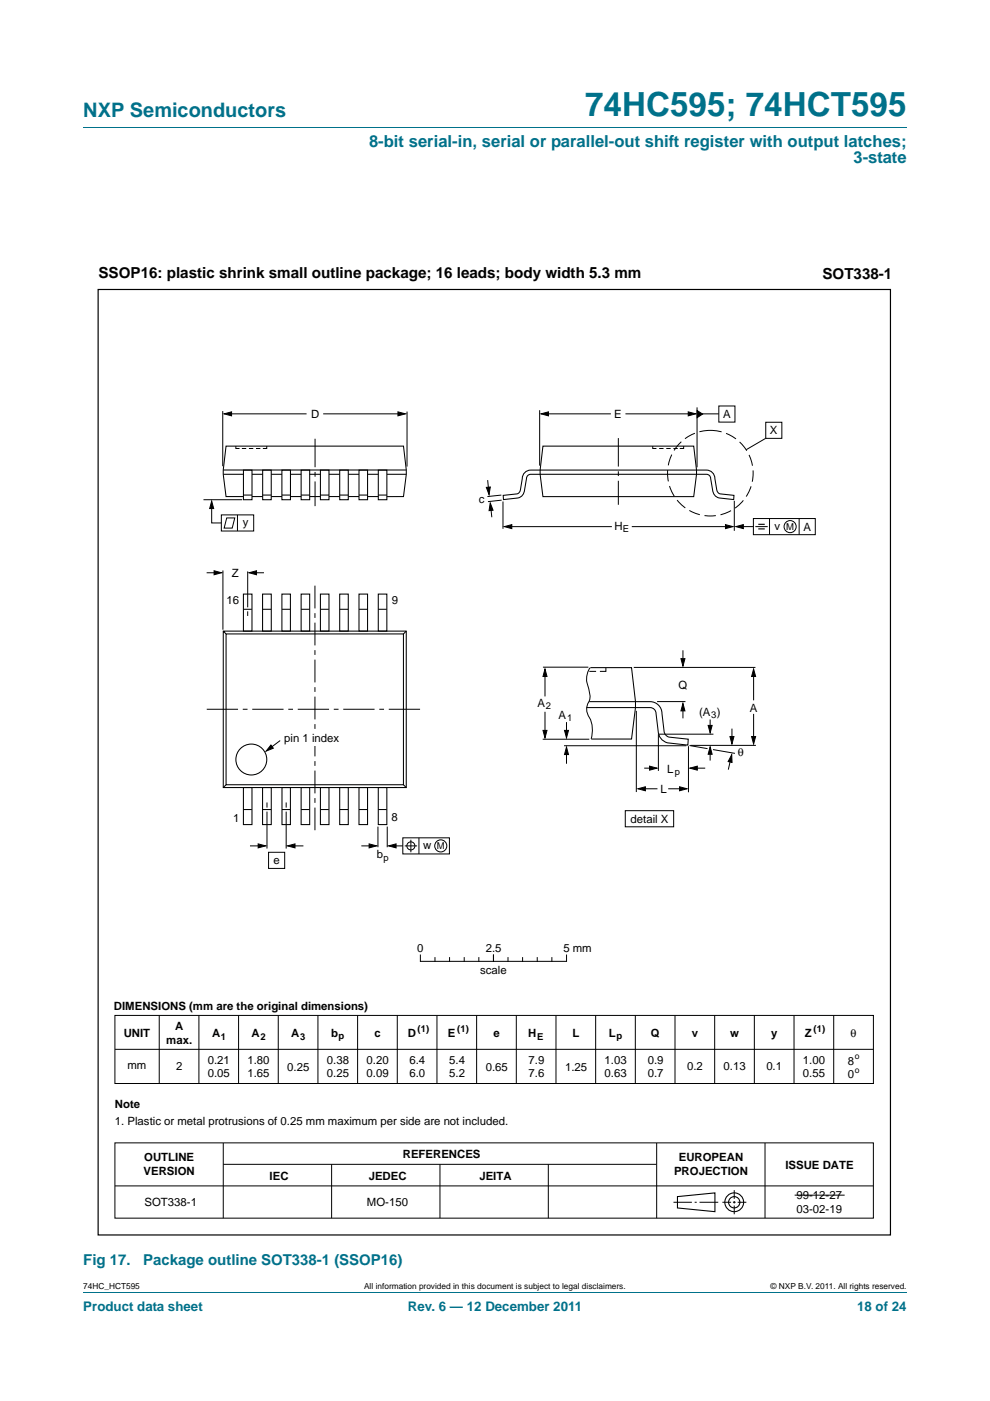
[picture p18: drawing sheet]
<svg xmlns="http://www.w3.org/2000/svg" width="210mm" height="297mm" viewBox="0 0 210 297" stroke-linecap="round" stroke-linejoin="round" font-family="sans-serif">
<defs><g id="words">
<text font-size="7" fill="#00718a" x="124.1" y="24.6">74HC595; 74HCT595</text>
<text font-size="4.2" fill="#00718a" x="17.7" y="24.9">NXP Semiconductors</text>
<g font-size="3.5" fill="#00718a">
<text x="78.3" y="31.1">8-bit serial-in, serial or parallel-out shift register with output latches;</text>
<text x="181" y="34.6">3-state</text>
</g>
<g font-size="3.2">
<text x="20.9" y="59">SSOP16: plastic shrink small outline package; 16 leads; body width 5.3 mm</text>
<text x="174.4" y="59.1">SOT338-1</text>
</g>
<g font-size="3.2" fill="#00718a">
<text x="17.7" y="268.3">Fig 17.</text>
<text x="30.4" y="268.3">Package outline SOT338-1 (SSOP16)</text>
</g>
<g font-size="2.8" fill="#00718a">
<text x="17.7" y="277.9">Product data sheet</text>
<text x="86.5" y="277.9">Rev. 6 — 12 December 2011</text>
<text x="181.8" y="277.9">18 of 24</text>
</g>
<g font-size="2.4">
<text x="66" y="88.6">D</text>
<text x="130.3" y="88.7">E</text>
<text x="153.4" y="88.7">A</text>
<text x="163.3" y="92.1">X</text>
<text x="101.6" y="106.8">c</text>
<text x="51.5" y="111.4">y</text>
<text x="130.3" y="112.3">H</text>
<text x="164.3" y="112.4">v</text>
<text x="170.4" y="112.5">A</text>
<text x="49.2" y="122.3">Z</text>
<text x="48.1" y="128.1">16</text>
<text x="83.1" y="128">9</text>
<text x="114" y="149.8">A</text>
<text x="143.9" y="146.1">Q</text>
<text x="118.5" y="152.4">A</text>
<text x="148.3" y="151.8">(A )</text>
<text x="159" y="150.9">A</text>
<text x="60.3" y="157.4">pin 1 index</text>
<text x="156.5" y="160.3">θ</text>
<text x="141.5" y="163.9">L</text>
<text x="140.1" y="168.1">L</text>
<text x="49.5" y="174.2">1</text>
<text x="83" y="174.1">8</text>
<text x="133.7" y="174.5">detail X</text>
<text x="58" y="183.1">e</text>
<text x="79.9" y="182">b</text>
<text x="89.7" y="180.1">w</text>
<text x="88.5" y="201.8">0</text>
<text x="103" y="201.8">2.5</text>
<text x="119.5" y="201.8">5 mm</text>
<text x="101.9" y="206.5">scale</text>
<text x="24.2" y="214.1">DIMENSIONS (mm are the original dimensions)</text>
<text x="26.2" y="219.8">UNIT</text>
<text x="35.3" y="221.3">max.</text>
<text x="37.1" y="218.3">A</text>
<text x="45" y="219.8">A</text>
<text x="53.4" y="219.8">A</text>
<text x="61.8" y="219.8">A</text>
<text x="70.2" y="219.8">b</text>
<text x="79.4" y="219.8">c</text>
<text x="86.5" y="219.8">D</text>
<text x="95" y="219.8">E</text>
<text x="104.6" y="219.8">e</text>
<text x="112.1" y="219.8">H</text>
<text x="121.4" y="219.8">L</text>
<text x="129.2" y="219.8">L</text>
<text x="138" y="219.8">Q</text>
<text x="146.7" y="219.8">v</text>
<text x="154.9" y="219.8">w</text>
<text x="163.5" y="219.8">y</text>
<text x="170.7" y="219.8">Z</text>
<text x="180.4" y="219.8">θ</text>
<text x="27" y="226.8">mm</text>
<text x="37.4" y="226.9">2</text>
<text x="44.1" y="225.5">0.21</text>
<text x="52.5" y="225.5">1.80</text>
<text x="60.9" y="227">0.25</text>
<text x="69.3" y="225.5">0.38</text>
<text x="77.8" y="225.5">0.20</text>
<text x="86.8" y="225.5">6.4</text>
<text x="95.3" y="225.5">5.4</text>
<text x="103" y="227">0.65</text>
<text x="112.1" y="225.5">7.9</text>
<text x="119.8" y="227">1.25</text>
<text x="128.2" y="225.5">1.03</text>
<text x="137.4" y="225.5">0.9</text>
<text x="145.7" y="227">0.2</text>
<text x="153.5" y="227">0.13</text>
<text x="162.5" y="227">0.1</text>
<text x="170.3" y="225.5">1.00</text>
<text x="179.8" y="225.7">8</text>
<text x="44.1" y="228.4">0.05</text>
<text x="52.5" y="228.4">1.65</text>
<text x="69.3" y="228.4">0.25</text>
<text x="77.8" y="228.4">0.09</text>
<text x="86.8" y="228.4">6.0</text>
<text x="95.3" y="228.4">5.2</text>
<text x="112.1" y="228.4">7.6</text>
<text x="128.2" y="228.4">0.63</text>
<text x="137.4" y="228.4">0.7</text>
<text x="170.3" y="228.4">0.55</text>
<text x="179.8" y="228.6">0</text>
<text x="24.4" y="235">Note</text>
<text x="24.4" y="238.6">1. Plastic or metal protrusions of 0.25 mm maximum per side are not included.</text>
<text x="85.4" y="245.6">REFERENCES</text>
<text x="30.5" y="249.2">VERSION</text>
<text x="30.6" y="246.3">OUTLINE</text>
<text x="57.2" y="250.1">IEC</text>
<text x="78.2" y="250.1">JEDEC</text>
<text x="101.7" y="250.1">JEITA</text>
<text x="143" y="249.2">PROJECTION</text>
<text x="144" y="246.3">EUROPEAN</text>
<text x="166.6" y="247.8">ISSUE DATE</text>
<text x="30.7" y="255.7">SOT338-1</text>
<text x="77.8" y="255.7">MO-150</text>
<text x="168.9" y="254.2">99-12-27</text>
<text x="168.9" y="257.2">03-02-19</text>
</g>
<g font-size="2">
<text x="132.1" y="112.7">E</text>
<text x="166.8" y="112.4">M</text>
<text x="115.8" y="150.3">2</text>
<text x="120.3" y="152.9">1</text>
<text x="150.8" y="152.3">3</text>
<text x="143.1" y="164.4">p</text>
<text x="81.4" y="182.4">p</text>
<text x="92.7" y="180.1">M</text>
<text x="46.8" y="220.6">1</text>
<text x="55.2" y="220.6">2</text>
<text x="63.6" y="220.6">3</text>
<text x="71.8" y="220.4">p</text>
<text x="88.6" y="218.9">(1)</text>
<text x="97" y="218.9">(1)</text>
<text x="113.9" y="220.6">E</text>
<text x="130.8" y="220.3">p</text>
<text x="172.6" y="218.9">(1)</text>
</g>
<g font-size="1.8">
<text x="181.3" y="224.5">o</text>
<text x="181.3" y="227.4">o</text>
<text x="17.7" y="273.3">74HC_HCT595</text>
<text x="77.2" y="273.3">All information provided in this document is subject to legal disclaimers.</text>
<text x="163.4" y="273.3">© NXP B.V. 2011. All rights reserved.</text>
</g>
</g></defs>
<path d="M17.7 27h174.6M17.7 273.9h174.6" fill="none" stroke="#00718a" stroke-width=".21"/>
<g fill="none" stroke="#000" stroke-width=".21">
<path d="M47.2 87.2v11.6M48.5 87.7h16.5M50 94.6v.5h.8M51.3 95.1h.9M52.8 95.1h.9M54.3 95.1h.9M56.6 94.6v.5h-.8M68.5 87.7h16.6M86.3 87.3v11.6M114.5 87v11.7M115.5 87.7h14.1M132.7 87.7h14.1"/>
<path d="M138.4 94.6v.5h.8M139.8 95.1h.9M141.3 95.1h.9M142.8 95.1h1M145 94.6v.5h-.8M147.8 86.4v12.7M148.4 87.7h4M152.5 86.1h3.4v3.4h-3.4zM162.4 89.5h3.4v3.4h-3.4zM162.4 92.9l-4.1 2.4M43.2 106h8.2M44.9 106.9v4h2"/>
<path d="M46.9 109.2h6.9v3.4h-6.9zM48.1 109.8h1.7l-.5 2.2h-1.8zM50.4 109.2v3.4M103.4 101.8l.3 2.5M104 107.2l.3 2.5M106.3 105l-2.9 .3M106.4 106l-2.9 .4M106.7 106.3v5.8M107.8 111.7h22M134 111.7h20.5M155.7 106.2v6.3M157 111.7h2.8"/>
<path d="M159.8 109.9h13.1v3.5h-13.1zM160.2 111.7h2.6M163.2 109.9v3.5M169.5 109.9v3.5M43.8 121.4h2.6M47.3 121v12.5M52.5 121.2v7.6M52.5 129.6v1M53.4 121.4h2.6M144.9 137.9v2.3M115.1 156.7h9.9M115.2 141.5h9.6"/>
<path d="M115.6 142.3v5.4M115.6 150.9v4.8M119.6 158.1h26M120.2 153.1v2.9M120.2 159.4v2.5M125 142.3h1.4M125.2 141.6a4.5 4.5 0 0 0-.3 4.6l.2 .6a3 3 0 0 1-.5 2.6 3.6 3.6 0 0 0 .7 3.3l.3 1.9-.2 2.1M128.5 141.6v.7h-1.3M134.4 141.5h25.8M135 150.7v17.2M139.4 148.8h6M139.6 155.7v7.8"/>
<path d="M139.7 155.7h11.6M144.9 149.8v2.5M146 158.2v9.8M146.2 158.1l3.9 .6M146.4 158h13.9M150.6 152.6v1.9M150.6 159.3v2M151.2 158.9l4.7 .8M155.2 154.5v2.5M159.8 142.7v5.8M159.8 151.4v5.4M53 179.3h2.6"/>
<path d="M56.6 170.1v1.1M56.6 172.1v7.8M60.7 170.1v1.1M60.7 172.1v7.8M61.8 179.3h2.6M76.6 179.3h2.6M80.2 175.3v4.3M82.1 175.3v4.3M83.3 179.3h2.1M85.4 177.6h9.9v3.5h-9.9zM85.8 179.3h2.7M87.1 178v2.7"/>
<path d="M88.9 177.6v3.5M132.6 171.9h10.3v3.4h-10.3zM136.1 167.2h3.4M136.6 162.9h1.8M141.7 167.2h3.2M147.2 162.9h2.4M155 160.6l-.5 2.6M57 180.7h3.4v3.4h-3.4zM24.4 215.3h160.9v14.4h-160.9zM33.8 215.3v14.4M42.2 215.3v14.4M50.6 215.3v14.4"/>
<path d="M59 215.3v14.4M67.4 215.3v14.4M75.8 215.3v14.4M84.3 215.2v14.5M92.7 215.3v14.4M101.1 215.3v14.4M109.5 215.3v14.4M117.9 215.3v14.4M126.3 215.3v14.4M134.8 215.3v14.4M143.2 215.3v14.4M151.6 215.3v14.4"/>
<path d="M160 215.2v14.5M168.4 215.3v14.4M176.8 215.3v14.4M24.4 222.5h160.8M24.4 242.3h160.8v16h-160.8zM24.4 251.4h160.8M47.4 242.3v16M47.4 246.9h91.8M70.3 246.9v11.4M93.3 246.9v11.4M116.3 246.9v11.4M139.3 242.3v16"/>
<path d="M142.8 254.9h4M147.3 254.9h.5M148.4 254.9h3.9M153.2 254.9h1.9M155.5 254.9h.5M155.7 252.3v1.9M155.7 254.6v.6M155.7 255.6v1.8M156.5 254.9h1.8M162.3 242.3v16M168.5 253.4h10.7"/>
<circle cx="167.6" cy="111.7" r="1.28"/>
<circle cx="87.1" cy="179.3" r=".86"/>
<circle cx="93.5" cy="179.3" r="1.28"/>
</g>
<g fill="none" stroke="#000" stroke-width=".23">
<path d="M143.7 253.7l7.9-.8v4l-7.9-.8z"/>
<circle cx="155.7" cy="254.9" r="1.99"/>
<circle cx="155.7" cy="254.9" r="1.2"/>
</g>
<g fill="#000" stroke="#000" stroke-width=".21">
<path d="M47.5 87.7l1.6-.4v.9zM84.4 87.3l1.6 .4-1.6 .5zM114.7 87.7l1.6-.4v.9zM146 87.3l1.6 .4-1.6 .5zM147.9 87l1.1 .8-1.1 .8zM44.9 106.2l.4 1.6h-.8zM103.2 103.3h.8l-.3 1.6zM104 106.6l.6 1.6-.9 .1zM107 111.7l1.6-.5v.9zM153.9 111.2l1.6 .5-1.6 .4zM156.1 111.7l1.6-.5v.9zM45.4 121l1.6 .4-1.6 .5z"/>
<path d="M52.8 121.4l1.6-.4v.9zM144.4 139.7h.9l-.4 1.5zM115.6 141.8l.4 1.6h-.8zM115.2 154.9h.8l-.4 1.5zM120.2 158.4l.4 1.6h-.9zM119.7 154.9h.9l-.4 1.5zM144.9 149.1l.4 1.6h-.9zM150.6 158.3l.4 1.6h-.8zM150.2 153.8h.8l-.4 1.6zM154.8 156.2h.9l-.5 1.5zM159.8 141.8l.5 1.6h-.9zM159.4 156.2h.9l-.5 1.5z"/>
<path d="M54.8 178.9l1.5 .4-1.5 .5zM61 179.3l1.6-.4v.9zM78.3 178.9l1.6 .4-1.6 .5zM82.4 179.3l1.6-.4v.9zM135.3 167.2l1.6-.4v.9zM137.8 162.4l1.6 .5-1.6 .4zM144.1 166.8l1.6 .4-1.6 .5zM146.3 162.9l1.6-.5v.9zM155.2 160l.1 1.7-.9-.2z"/>
</g>
<path d="M160.8 111.2h1.4M160.8 112.1h1.4" fill="none" stroke="#000" stroke-width=".24"/>
<circle cx="150.7" cy="100.3" r="9.1" fill="none" stroke="#000" stroke-width=".21" stroke-dasharray="2.4 1" stroke-linecap="butt"/>
<path d="M66.8 124.2v51.8" fill="none" stroke="#000" stroke-width=".21" stroke-dasharray="4.8 1 1 1" stroke-linecap="butt"/>
<path d="M43.9 150.4h45.6" fill="none" stroke="#000" stroke-width=".21" stroke-dasharray="6.6 1 1 1" stroke-linecap="butt"/>
<g fill="none" stroke="#000" stroke-width=".22">
<path d="M47.3 99.7h38.9M51.6 99.7h1.9v6.3h-1.9zM55.7 99.7h1.8v6.3h-1.8zM59.8 99.7h1.8v6.3h-1.8zM63.9 99.7h1.8v6.3h-1.8zM68 99.7h1.8v6.3h-1.8zM72.1 99.7h1.8v6.3h-1.8zM76.1 99.7h1.9v6.3h-1.9zM80.2 99.7h1.9v6.3h-1.9zM114.6 99.7h33.1M115.2 94.6h31.9l.6 5.1-.6 5.6h-31.9l-.6-4.7zM47.4 100.6h4.2"/>
<path d="M51.6 105h1.9M51.6 105.3h-3.7l-.6-4.7 .6-6h37.7l.6 5.1-.6 5.6h-3.5M53.4 100.6h2.3M53.4 105.3h2.3M55.7 105h1.8M57.5 100.6h2.3M57.5 105.3h2.3M59.8 105h1.8M61.6 100.6h2.3M61.6 105.3h2.3M63.9 105h1.8M65.7 100.6h2.3"/>
<path d="M65.7 105.3h2.3M68 105h1.8M69.8 100.6h2.3M69.8 105.3h2.3M72.1 105h1.8M73.9 100.6h2.2M73.9 105.3h2.2M76.1 105h1.9M78 100.6h2.2M78 105.3h2.2M80.2 105h1.9M82.1 100.6h4.1"/>
<path d="M114.6 100.6h33.1M47.4 133.8h38.8v33.2h-38.8v-33.2l.6 .6zM48 134.4h37.6v32h-37.6zM51.6 126h1.8v7.8h-1.8zM51.6 129.2h1.8M55.7 126h1.8v7.8h-1.8zM55.7 129.2h1.8M59.8 126h1.8v7.8h-1.8zM59.8 129.2h1.8M63.9 126h1.8v7.8h-1.8zM63.9 129.2h1.8M68 126h1.8v7.8h-1.8z"/>
<path d="M68 129.2h1.7M72.1 126h1.8v7.8h-1.8zM72.1 129.2h1.7M76.1 126h1.9v7.8h-1.9zM76.1 129.2h1.8M80.2 126h1.9v7.8h-1.9zM80.2 129.2h1.8M86.2 133.8l-.6 .6M124.5 150h10.3M125 148.8h9.8M125.2 141.6h8.7l.9 7.2v1.2l-.9 6.7h-8.5M48 166.4l-.6 .6"/>
<path d="M51.6 167h1.8v7.8h-1.8zM51.6 171.6h1.8M55.7 167h1.8v7.8h-1.8zM55.7 171.6h1.8M59.8 167h1.8v7.8h-1.8zM59.8 171.6h1.8M63.9 167h1.8v7.8h-1.8zM63.9 171.6h1.8M68 167h1.8v7.8h-1.8zM68 171.6h1.7M72.1 167h1.8v7.8h-1.8zM72.1 171.6h1.7"/>
<path d="M76.1 167h1.9v7.8h-1.9zM76.1 171.6h1.8M80.2 167h1.8v7.8h-1.8zM80.2 171.6h1.8M85.6 166.4l.6 .6"/>
<circle cx="53.3" cy="161" r="3.3"/>
</g>
<path d="M66.8 93v14.3M131.2 92.9v14.1" fill="none" stroke="#000" stroke-width=".21" stroke-dasharray="6 1 1 1" stroke-linecap="butt"/>
<path d="M66.1 155h1.2v3.1h-1.2z" fill="#fff"/>
<g fill="none" stroke="#000" stroke-width=".21">
<path d="M59.4 157l-2.3 1.8M89.2 202.5v1.3M89.2 203.8h30.9M92.3 203v.8M95.4 203v.8M98.5 203v.8M101.6 203v.8M104.7 202.5v1.3M107.7 203v.8M110.8 203v.8M113.9 203v.8M117.1 203v.8"/>
<path d="M120.2 202.5v1.3"/>
</g>
<path d="M57.5 158l.5 .6-1.6 .6z" fill="#000" stroke="#000" stroke-width=".21"/>
<path d="M20.8 61.4h168.1v200.4h-168.1z" fill="none" stroke="#000" stroke-width=".25"/>
<path d="M114.7 99.7h-2.1a1.79 1.79 0 0 0-1.8 1.8l-.4 2.4a.96 .96 0 0 1-.7 .8l-3 .3 .1 .9 3.1-.3a1.81 1.81 0 0 0 1.4-1.8l.4-2.3a.89 .89 0 0 1 .9-.9h2.1M147.7 99.7h2.1a1.79 1.79 0 0 1 1.8 1.8l.4 2.4a.96 .96 0 0 0 .8 .8l2.9 .3-.1 .9-3.1-.3a1.81 1.81 0 0 1-1.4-1.8l-.4-2.3a.89 .89 0 0 0-.9-.9h-2.1M134.8 148.8h3.1a2.52 2.52 0 0 1 2.5 2.5l.5 3.8a1.44 1.44 0 0 0 1 1.2l4.1 .4-.1 1.3-4.4-.5a2.66 2.66 0 0 1-1.9-2.5l-.5-3.7a1.26 1.26 0 0 0-1.2-1.3h-3.1" fill="none" stroke="#000" stroke-width=".22"/>
<use href="#words"/>
</svg>
